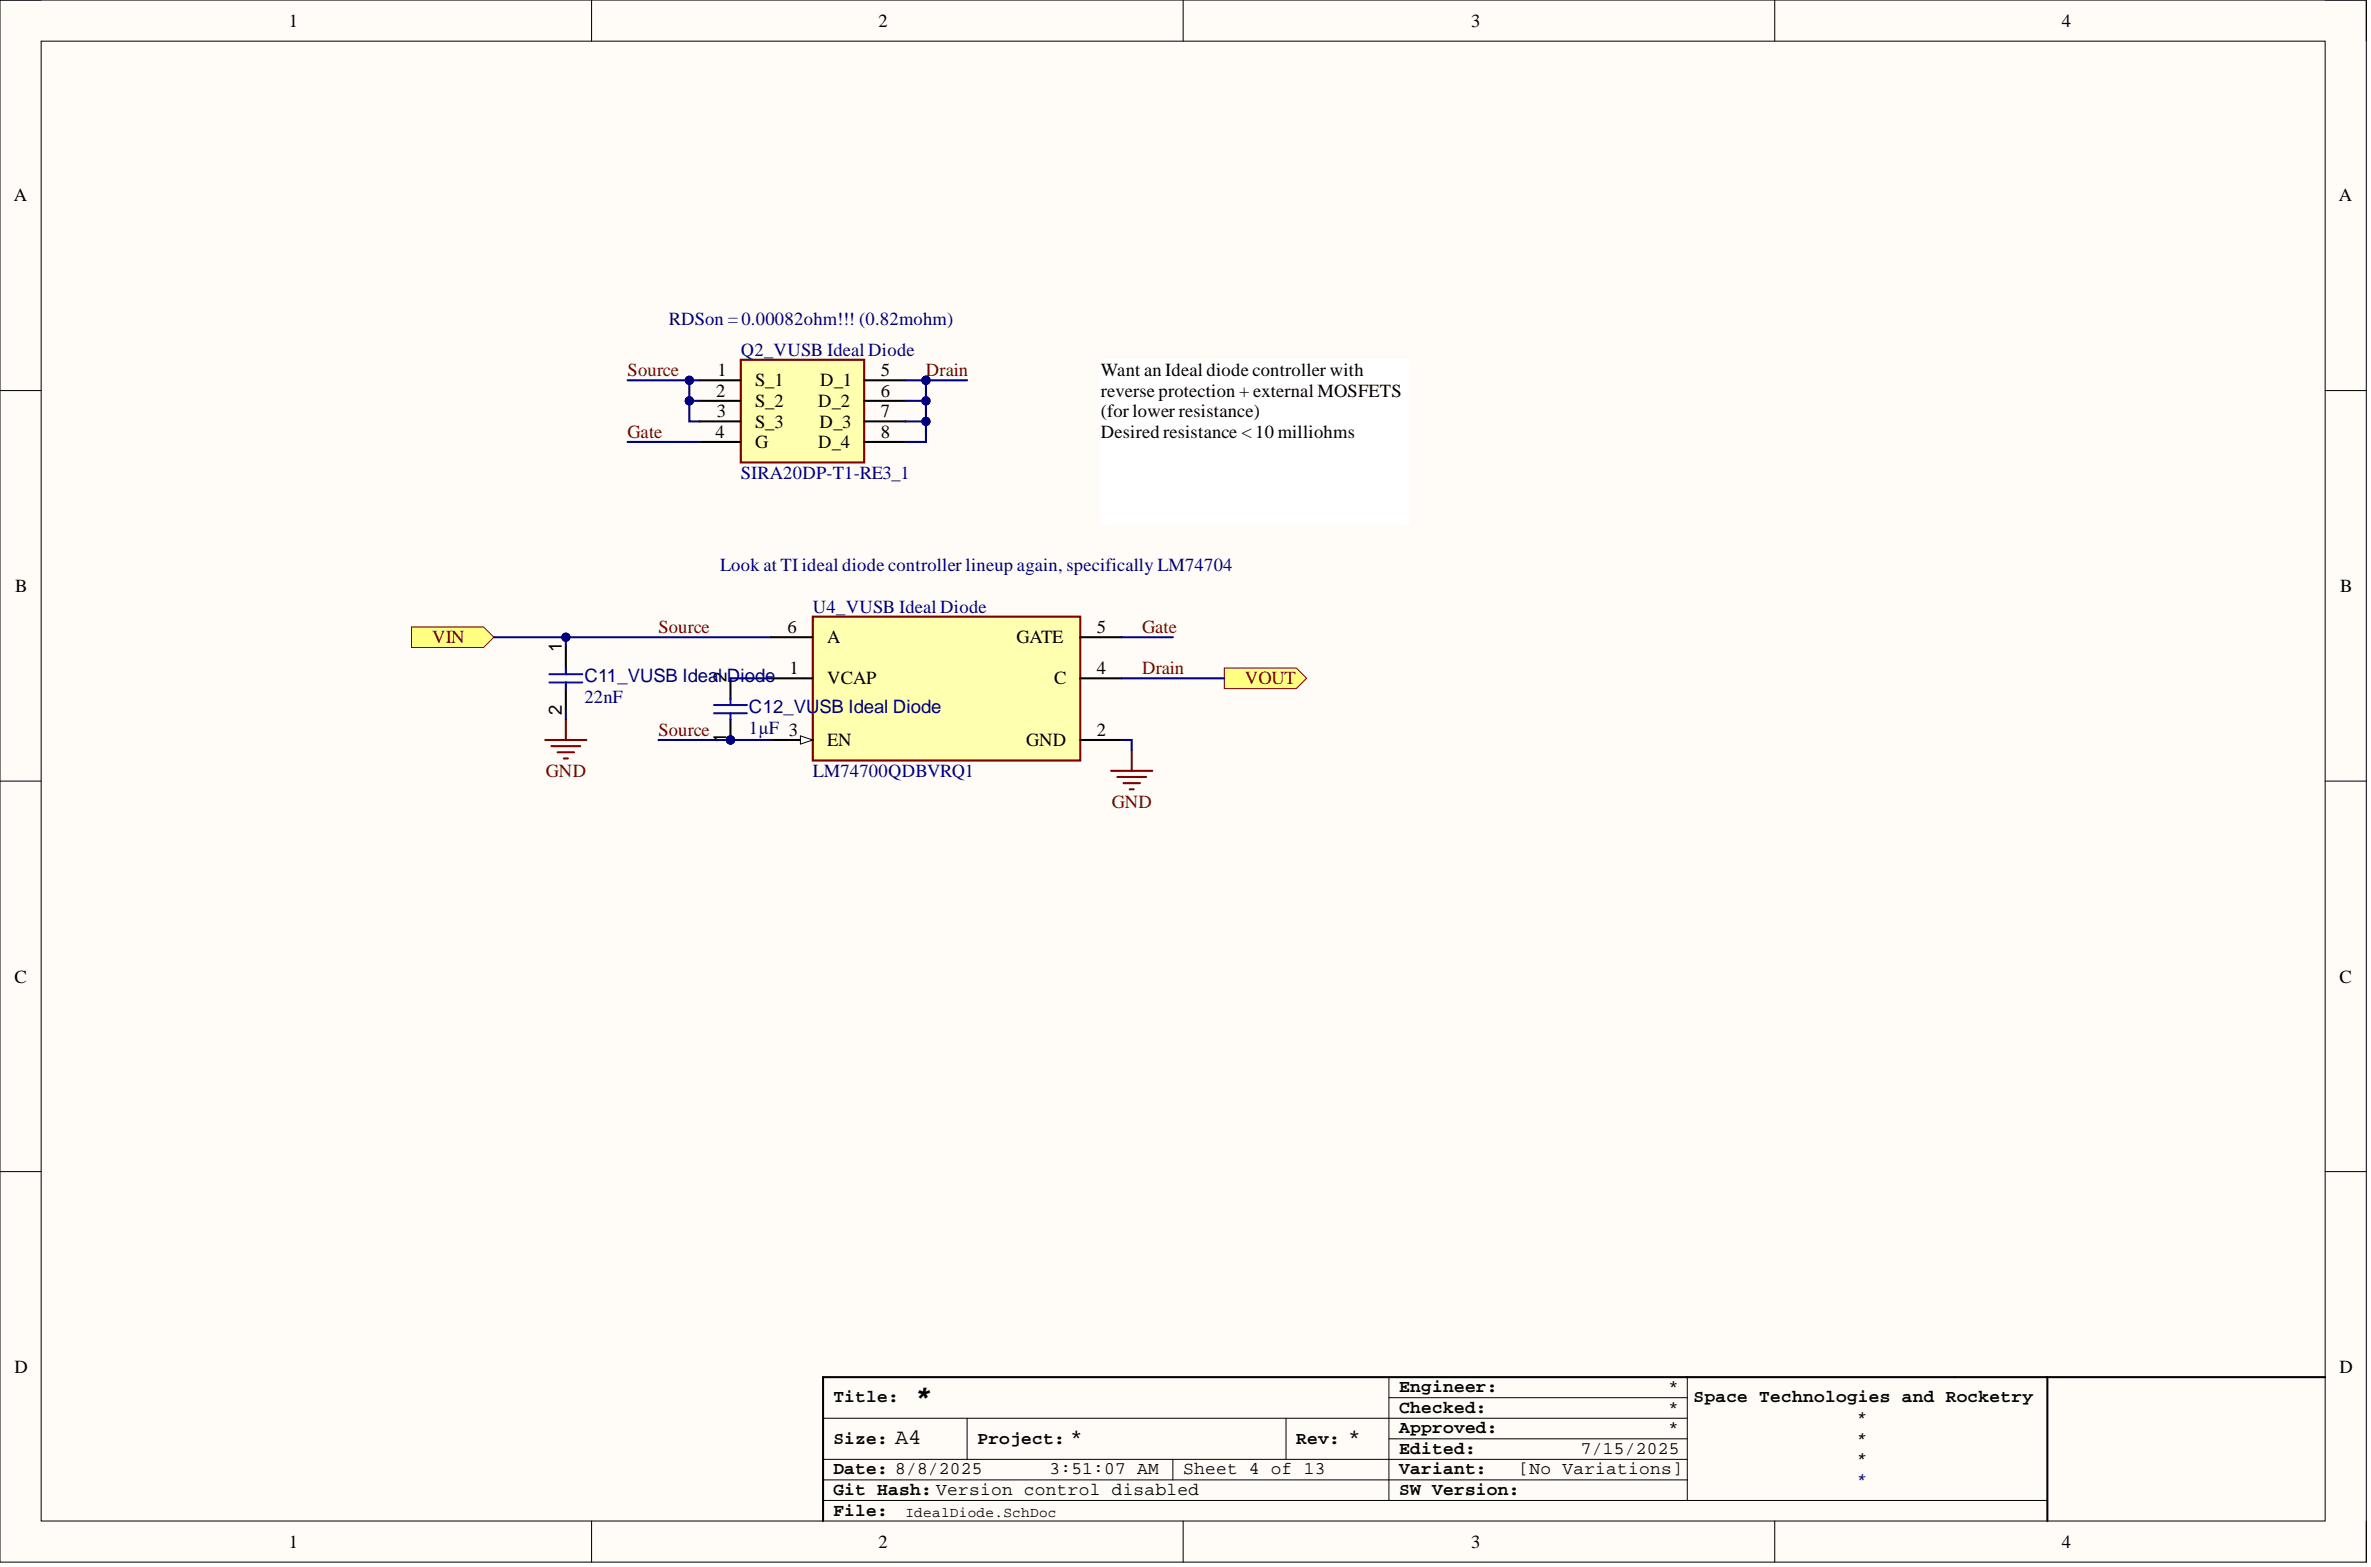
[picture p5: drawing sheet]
<svg xmlns="http://www.w3.org/2000/svg" width="292mm" height="193mm" viewBox="0 0 292 193" stroke-linecap="round" stroke-linejoin="round" font-family="sans-serif">
<defs><g id="words">
<text font-size="3.5" x="112.8" y="173">*</text>
<g font-size="2.7">
<text x="110.3" y="177.9">A4</text>
<text x="131.8" y="177.9">*</text>
<text x="166" y="177.9">*</text>
</g>
<g font-size="2.3">
<text x="35.6" y="3.3">1</text>
<text x="108.2" y="3.3">2</text>
<text x="181.3" y="3.3">3</text>
<text x="254" y="3.3">4</text>
<text x="1.7" y="24.8">A</text>
<text x="288.1" y="24.8">A</text>
<text x="88.4" y="46.3">1</text>
<text x="93" y="47.6">S_1</text>
<text x="101.1" y="47.6">D_1</text>
<text x="108.5" y="46.3">5</text>
<text x="135.6" y="46.3">Want an Ideal diode controller with</text>
<text x="88.1" y="53.9">4</text>
<text x="88.2" y="48.9">2</text>
<text x="88.3" y="51.4">3</text>
<text x="93" y="50.1">S_2</text>
<text x="93" y="52.7">S_3</text>
<text x="100.8" y="50.1">D_2</text>
<text x="101" y="52.7">D_3</text>
<text x="108.5" y="48.9">6</text>
<text x="108.5" y="51.4">7</text>
<text x="108.5" y="53.9">8</text>
<text x="135.6" y="48.9">reverse protection + external MOSFETS</text>
<text x="135.6" y="51.4">(for lower resistance)</text>
<text x="135.6" y="53.9">Desired resistance &lt; 10 milliohms</text>
<text x="93" y="55.2">G</text>
<text x="100.8" y="55.2">D_4</text>
<text x="1.9" y="72.9">B</text>
<text x="97" y="78">6</text>
<text x="135.1" y="78">5</text>
<text x="288.3" y="72.9">B</text>
<text x="69.2" y="80.2" transform="rotate(-90 69.2 80.2)">1</text>
<text x="97.3" y="83">1</text>
<text x="101.9" y="79.2">A</text>
<text x="125.2" y="79.2">GATE</text>
<text x="135.1" y="83">4</text>
<text x="69.2" y="88" transform="rotate(-90 69.2 88)">2</text>
<text x="89.5" y="84" transform="rotate(-90 89.5 84)">2</text>
<text x="101.9" y="84.3">VCAP</text>
<text x="129.9" y="84.3">C</text>
<text x="89.5" y="91.5" transform="rotate(-90 89.5 91.5)">1</text>
<text x="101.9" y="91.9">EN</text>
<text x="126.4" y="91.9">GND</text>
<text x="135.1" y="90.6">2</text>
<text x="1.8" y="121">C</text>
<text x="288.2" y="121">C</text>
<text x="1.8" y="169.1">D</text>
<text x="288.2" y="169.1">D</text>
<text x="35.6" y="190.6">1</text>
<text x="108.2" y="190.6">2</text>
<text x="181.3" y="190.6">3</text>
<text x="254" y="190.6">4</text>
</g>
<g font-size="2.3" fill="#000080">
<text x="82.4" y="40">RDSon = 0.00082ohm!!! (0.82mohm)</text>
<text x="91.3" y="43.8">Q2_VUSB Ideal Diode</text>
<text x="91.3" y="59">SIRA20DP-T1-RE3_1</text>
<text x="88.7" y="70.4">Look at TI ideal diode controller lineup again, specifically LM74704</text>
<text x="100.1" y="75.4">U4_VUSB Ideal Diode</text>
<text x="72" y="86.6">22nF</text>
<text x="72" y="84">C11_VUSB Ideal Diode</text>
<text x="92.3" y="87.8">C12_VUSB Ideal Diode</text>
<text x="92.3" y="90.4">1µF 3</text>
<text x="100.1" y="95.7">LM74700QDBVRQ1</text>
</g>
<g font-size="2.3" fill="#800000">
<text x="77.3" y="46.3">Source</text>
<text x="114.1" y="46.3">Drain</text>
<text x="77.3" y="53.9">Gate</text>
<text x="81.1" y="78">Source</text>
<text x="140.7" y="78">Gate</text>
<text x="53.2" y="79.2">VIN</text>
<text x="140.7" y="83">Drain</text>
<text x="153.4" y="84.3">VOUT</text>
<text x="67.3" y="95.7">GND</text>
<text x="81.1" y="90.6">Source</text>
<text x="137" y="99.5">GND</text>
</g>
<g font-size="2.2">
<text x="102.7" y="172.7">Title:</text>
<text x="172.4" y="171.4">Engineer:</text>
<text x="172.4" y="174">Checked:</text>
<text x="205.5" y="174">*</text>
<text x="205.5" y="171.4">*</text>
<text x="208.6" y="172.7">Space Technologies and Rocketry</text>
<text x="102.7" y="177.8">Size:</text>
<text x="120.4" y="177.8">Project:</text>
<text x="159.7" y="177.8">Rev:</text>
<text x="172.4" y="179">Edited:</text>
<text x="172.4" y="176.5">Approved:</text>
<text x="194.8" y="179">7/15/2025</text>
<text x="205.5" y="176.5">*</text>
<text x="228.7" y="175.2">*</text>
<text x="228.7" y="177.8">*</text>
<text x="102.7" y="181.6">Date: 8/8/2025</text>
<text x="102.7" y="184.1">Git Hash: Version control disabled</text>
<text x="129.3" y="181.6">3:51:07 AM</text>
<text x="145.8" y="181.6">Sheet 4 of 13</text>
<text x="172.4" y="184.1">SW Version:</text>
<text x="172.4" y="181.6">Variant:</text>
<text x="187.1" y="181.6">[No Variations]</text>
<text x="228.7" y="180.3">*</text>
<text x="102.7" y="186.6">File:</text>
</g>
<text font-size="2.2" fill="#000080" x="228.7" y="182.8">*</text>
<text font-size="1.8" x="111.5" y="186.8">IdealDiode.SchDoc</text>
</g></defs>
<path d="M0 0h291.5v192.4h-291.5z" fill-rule="evenodd" fill="#fffcf8"/>
<path d="M0 0h291.5v192.4h-291.5z" fill="none" stroke="#000" stroke-width=".12"/>
<path d="M5.1 5.1h281.4v182.2h-281.4z" fill-rule="evenodd" fill="#fffcf8"/>
<g fill="none" stroke="#000" stroke-width=".12">
<path d="M0 0h5.1M5.1 5.1h281.4v182.2h-281.4zM72.9 0v5.1M145.8 0v5.1M218.6 0v5.1M286.5 0h5v5.1M0 48.1h5.1M286.5 48.1h5M0 96.2h5.1M286.5 96.2h5M0 144.3h5.1M286.5 144.3h5"/>
<path d="M101.4 174.7h106.5M101.4 179.7h106.5M119.1 174.7v5M144.5 179.7v2.5M158.4 174.7v5M171.1 172.1h36.8M171.1 177.2h36.8M171.1 169.6v15.2M207.9 169.6v15.2M72.9 187.3v5.1M101.4 182.2h106.5M101.4 184.8h150.8"/>
<path d="M145.8 187.3v5.1M218.6 187.3v5.1M291.5 187.3v5.1"/>
</g>
<path d="M252.2 169.6v17.7M286.5 169.6h-185.1v17.7" fill="none" stroke="#000" stroke-width=".25"/>
<path d="M135.6 44.3h38v20.2h-38z" fill-rule="evenodd" fill="#fff"/>
<path d="M135.6 44.3h38v20.2h-38z" fill="none" stroke="#fff" stroke-width=".12"/>
<path d="M100.1 75.9h33v17.8h-33z" fill-rule="evenodd" fill="#ffffb0"/>
<path d="M100.1 75.9h33v17.8h-33z" fill="none" stroke="#800000" stroke-width=".25"/>
<path d="M95.1 78.5h5M95.1 91.1h5M133.1 83.5h5.1" fill="none" stroke="#000" stroke-width=".25"/>
<path d="M98.6 90.6l1.5 .5-1.5 .5z" fill="#f8fcff"/>
<path d="M98.6 90.6l1.5 .5-1.5 .5z" fill="none" stroke="#000" stroke-width=".12"/>
<path d="M133.1 78.5h5.1M95.1 83.5h5M133.1 91.1h5.1" fill="none" stroke="#000" stroke-width=".25"/>
<path d="M136.9 94.9h5.1M137.6 95.7h3.6M138.4 96.4h2M139.2 97.2h.5M139.4 92.4v2.5" fill="none" stroke="#800000" stroke-width=".25"/>
<circle cx="114.1" cy="46.8" r=".51" fill="#000080"/>
<circle cx="114.1" cy="46.8" r=".51" fill="none" stroke="#000080" stroke-width=".12"/>
<path d="M150.8 82.3h8.9l1.3 1.2-1.3 1.3h-8.9z" fill-rule="evenodd" fill="#ffff80"/>
<path d="M150.8 82.3h8.9l1.3 1.2-1.3 1.3h-8.9z" fill="none" stroke="#800000" stroke-width=".12"/>
<path d="M50.7 77.2h8.9l1.2 1.3-1.2 1.2h-8.9z" fill-rule="evenodd" fill="#ffff80"/>
<path d="M50.7 77.2h8.9l1.2 1.3-1.2 1.2h-8.9z" fill="none" stroke="#800000" stroke-width=".12"/>
<circle cx="90" cy="91.1" r=".51" fill="#000080"/>
<circle cx="90" cy="91.1" r=".51" fill="none" stroke="#000080" stroke-width=".12"/>
<path d="M90 88.6v2.5" fill="none" stroke="#000" stroke-width=".25"/>
<circle cx="90" cy="91.1" r=".51" fill="#000080"/>
<circle cx="90" cy="91.1" r=".51" fill="none" stroke="#000080" stroke-width=".12"/>
<path d="M69.7 79.7v2.6M69.7 84.8v2.5M90 83.5v2.6" fill="none" stroke="#000" stroke-width=".25"/>
<path d="M67.7 84h4M67.7 83h4M69.7 82.3v.7M69.7 84v.8M88 86.8h4M88 87.8h4M90 86.1v.7M90 87.8v.8" fill="none" stroke="#00f" stroke-width=".25"/>
<path d="M67.2 91.1h5M67.9 91.9h3.6M68.7 92.6h2M69.5 93.4h.5M69.7 88.6v2.5" fill="none" stroke="#800000" stroke-width=".25"/>
<path d="M91.3 44.3h15.2v12.7h-15.2z" fill-rule="evenodd" fill="#ffffb0"/>
<path d="M91.3 44.3h15.2v12.7h-15.2z" fill="none" stroke="#800000" stroke-width=".25"/>
<path d="M86.2 46.8h5.1M86.2 49.4h5.1M86.2 51.9h5.1M86.2 54.4h5.1M106.5 46.8h5M106.5 49.4h5M106.5 51.9h5M106.5 54.4h5" fill="none" stroke="#000" stroke-width=".25"/>
<path d="M77.3 46.8h8.9M138.2 91.1h1.2v1.3" fill="none" stroke="#000080" stroke-width=".25"/>
<circle cx="84.9" cy="46.8" r=".51" fill="#000080"/>
<circle cx="84.9" cy="46.8" r=".51" fill="none" stroke="#000080" stroke-width=".12"/>
<path d="M84.9 46.8v2.6h1.3" fill="none" stroke="#000080" stroke-width=".25"/>
<circle cx="84.9" cy="49.4" r=".51" fill="#000080"/>
<circle cx="84.9" cy="49.4" r=".51" fill="none" stroke="#000080" stroke-width=".12"/>
<circle cx="84.9" cy="46.8" r=".51" fill="#000080"/>
<circle cx="84.9" cy="46.8" r=".51" fill="none" stroke="#000080" stroke-width=".12"/>
<path d="M84.9 49.4v2.5h1.3" fill="none" stroke="#000080" stroke-width=".25"/>
<circle cx="84.9" cy="49.4" r=".51" fill="#000080"/>
<circle cx="84.9" cy="49.4" r=".51" fill="none" stroke="#000080" stroke-width=".12"/>
<path d="M77.3 54.4h8.9M111.5 51.9h2.6v2.5h-2.6" fill="none" stroke="#000080" stroke-width=".25"/>
<circle cx="114.1" cy="51.9" r=".51" fill="#000080"/>
<circle cx="114.1" cy="51.9" r=".51" fill="none" stroke="#000080" stroke-width=".12"/>
<path d="M111.5 49.4h2.6v2.5" fill="none" stroke="#000080" stroke-width=".25"/>
<circle cx="114.1" cy="49.4" r=".51" fill="#000080"/>
<circle cx="114.1" cy="49.4" r=".51" fill="none" stroke="#000080" stroke-width=".12"/>
<circle cx="114.1" cy="51.9" r=".51" fill="#000080"/>
<circle cx="114.1" cy="51.9" r=".51" fill="none" stroke="#000080" stroke-width=".12"/>
<path d="M111.5 46.8h2.6v2.6" fill="none" stroke="#000080" stroke-width=".25"/>
<circle cx="114.1" cy="46.8" r=".51" fill="#000080"/>
<circle cx="114.1" cy="46.8" r=".51" fill="none" stroke="#000080" stroke-width=".12"/>
<circle cx="114.1" cy="49.4" r=".51" fill="#000080"/>
<circle cx="114.1" cy="49.4" r=".51" fill="none" stroke="#000080" stroke-width=".12"/>
<path d="M114.1 46.8h5" fill="none" stroke="#000080" stroke-width=".25"/>
<circle cx="114.1" cy="46.8" r=".51" fill="#000080"/>
<circle cx="114.1" cy="46.8" r=".51" fill="none" stroke="#000080" stroke-width=".12"/>
<path d="M60.8 78.5h34.3M138.2 78.5h6.3M138.2 83.5h12.6" fill="none" stroke="#000080" stroke-width=".25"/>
<circle cx="69.7" cy="78.5" r=".51" fill="#000080"/>
<circle cx="69.7" cy="78.5" r=".51" fill="none" stroke="#000080" stroke-width=".12"/>
<path d="M81.1 91.1h14" fill="none" stroke="#000080" stroke-width=".25"/>
<circle cx="90" cy="91.1" r=".51" fill="#000080"/>
<circle cx="90" cy="91.1" r=".51" fill="none" stroke="#000080" stroke-width=".12"/>
<path d="M69.7 78.5v1.2M90 83.5h5.1" fill="none" stroke="#000080" stroke-width=".25"/>
<circle cx="69.7" cy="78.5" r=".51" fill="#000080"/>
<circle cx="69.7" cy="78.5" r=".51" fill="none" stroke="#000080" stroke-width=".12"/>
<path d="M69.7 87.3v1.3" fill="none" stroke="#000080" stroke-width=".25"/>
<use href="#words"/>
</svg>
